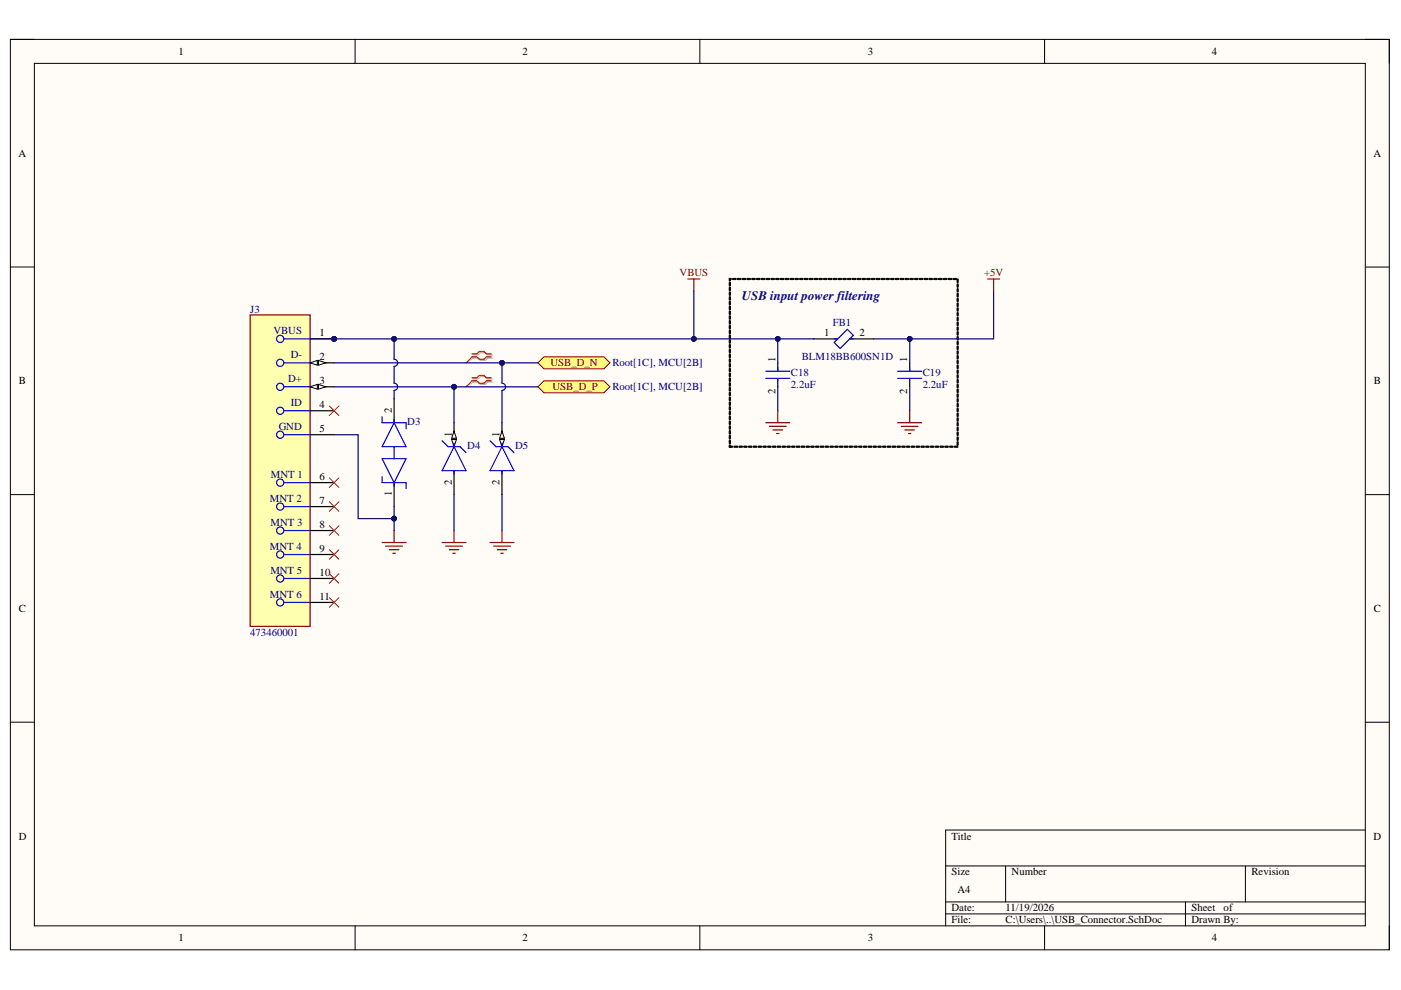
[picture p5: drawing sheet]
<svg xmlns="http://www.w3.org/2000/svg" width="297mm" height="210mm" viewBox="0 0 297 210" stroke-linecap="round" stroke-linejoin="round" font-family="sans-serif">
<defs><g id="words">
<text font-size="2.7" fill="#000080" x="157.3" y="63.6">USB input power filtering</text>
<g font-size="2.3">
<text x="37.9" y="11.7">1</text>
<text x="110.8" y="11.7">2</text>
<text x="184" y="11.7">3</text>
<text x="257" y="11.7">4</text>
<text x="3.9" y="33.2">A</text>
<text x="291.2" y="33.2">A</text>
<text x="67.8" y="71.3">1</text>
<text x="174.7" y="71.3">1</text>
<text x="182.2" y="71.3">2</text>
<text x="67.8" y="76.4">2</text>
<text x="164.4" y="76.7" transform="rotate(-90 164.4 76.7)">1</text>
<text x="192.4" y="76.7" transform="rotate(-90 192.4 76.7)">1</text>
<text x="4" y="81.5">B</text>
<text x="67.8" y="81.5">3</text>
<text x="164.4" y="83.6" transform="rotate(-90 164.4 83.6)">2</text>
<text x="192.4" y="83.6" transform="rotate(-90 192.4 83.6)">2</text>
<text x="291.3" y="81.5">B</text>
<text x="67.8" y="86.6">4</text>
<text x="83" y="87.6" transform="rotate(-90 83 87.6)">2</text>
<text x="67.8" y="91.7">5</text>
<text x="95.8" y="92.7" transform="rotate(-90 95.8 92.7)">1</text>
<text x="105.9" y="92.7" transform="rotate(-90 105.9 92.7)">1</text>
<text x="67.8" y="101.8">6</text>
<text x="67.8" y="106.9">7</text>
<text x="83" y="105.2" transform="rotate(-90 83 105.2)">1</text>
<text x="95.8" y="102.9" transform="rotate(-90 95.8 102.9)">2</text>
<text x="105.9" y="102.9" transform="rotate(-90 105.9 102.9)">2</text>
<text x="67.8" y="112">8</text>
<text x="67.8" y="117.1">9</text>
<text x="67.8" y="122.1">10</text>
<text x="4" y="129.7">C</text>
<text x="67.8" y="127.2">11</text>
<text x="291.3" y="129.7">C</text>
<text x="4" y="178">D</text>
<text x="201.7" y="178">Title</text>
<text x="291.2" y="178">D</text>
<text x="201.7" y="185.6">Size</text>
<text x="214.5" y="185.6">Number</text>
<text x="265.3" y="185.6">Revision</text>
<text x="203" y="189.4">A4</text>
<text x="201.7" y="193.2">Date:</text>
<text x="201.7" y="195.8">File:</text>
<text x="213.2" y="193.2">11/19/2026</text>
<text x="213.2" y="195.8">C:\Users\..\USB_Connector.SchDoc</text>
<text x="252.6" y="193.2">Sheet</text>
<text x="252.6" y="195.8">Drawn By:</text>
<text x="259.4" y="193.2">of</text>
<text x="37.9" y="199.6">1</text>
<text x="110.8" y="199.6">2</text>
<text x="184" y="199.6">3</text>
<text x="257" y="199.6">4</text>
</g>
<g font-size="2.3" fill="#800000">
<text x="144.1" y="58.6">VBUS</text>
<text x="208.6" y="58.6">+5V</text>
<text x="116.7" y="77.7">USB_D_N</text>
<text x="117.1" y="82.7">USB_D_P</text>
</g>
<g font-size="2.3" fill="#000080">
<text x="53" y="66.3">J3</text>
<text x="58" y="70.8">VBUS</text>
<text x="176.6" y="69.1">FB1</text>
<text x="61.6" y="75.9">D-</text>
<text x="129.8" y="77.7">Root[1C], MCU[2B]</text>
<text x="170" y="76.4">BLM18BB600SN1D</text>
<text x="61.1" y="81">D+</text>
<text x="129.8" y="82.7">Root[1C], MCU[2B]</text>
<text x="167.7" y="79.7">C18</text>
<text x="167.7" y="82.2">2.2uF</text>
<text x="195.7" y="79.7">C19</text>
<text x="195.7" y="82.2">2.2uF</text>
<text x="61.6" y="86">ID</text>
<text x="59.1" y="91.2">GND</text>
<text x="86.3" y="90.1">D3</text>
<text x="99.1" y="95.2">D4</text>
<text x="109.2" y="95.2">D5</text>
<text x="57.4" y="101.3">MNT 1</text>
<text x="57.2" y="106.4">MNT 2</text>
<text x="57.4" y="111.4">MNT 3</text>
<text x="57.2" y="116.6">MNT 4</text>
<text x="57.3" y="121.6">MNT 5</text>
<text x="57.2" y="126.7">MNT 6</text>
<text x="53" y="134.8">473460001</text>
</g>
</g></defs>
<path d="M2.2 8.4h292.4v193h-292.4z" fill-rule="evenodd" fill="#fffcf8"/>
<path d="M2.2 8.4h292.4v193h-292.4z" fill="none" stroke="#000" stroke-width=".21"/>
<path d="M7.3 13.4h282.2v182.9h-282.2z" fill-rule="evenodd" fill="#fffcf8"/>
<g fill="none" stroke="#000" stroke-width=".21">
<path d="M2.2 8.4h5.1M7.3 13.4h282.2v182.9h-282.2zM75.3 8.4v5M148.4 8.4v5M221.5 8.4v5M289.5 8.4h5.1v5M2.2 56.6h5.1M289.5 56.6h5.1M2.2 104.9h5.1M289.5 104.9h5.1M2.2 153.1h5.1M289.5 153.1h5.1"/>
<path d="M289.5 176h-89v20.3M75.3 196.3v5.1M148.4 196.3v5.1M200.5 183.6h89M200.5 191.2h89M200.5 193.8h89M213.2 183.6v7.6M221.5 196.3v5.1M251.3 191.2v5.1M264 183.6v7.6M294.6 196.3v5.1"/>
</g>
<circle cx="70.8" cy="71.9" r=".51" fill="#000080"/>
<circle cx="70.8" cy="71.9" r=".51" fill="none" stroke="#000080" stroke-width=".21"/>
<path d="M53 66.8h12.8v66h-12.8z" fill-rule="evenodd" fill="#ffffb0"/>
<path d="M53 66.8h12.8v66h-12.8z" fill="none" stroke="#800000" stroke-width=".25"/>
<g fill="none" stroke="#00f" stroke-width=".25">
<path d="M60.2 71.9h5.6M60.2 76.9h5.6M60.2 82h5.6M60.2 87.1h5.6M60.2 92.2h5.6M60.2 102.3h5.6M60.2 107.4h5.6M60.2 112.5h5.6M60.2 117.6h5.6M60.2 122.6h5.6M60.2 127.7h5.6"/>
<circle cx="59.4" cy="76.9" r=".76"/>
<circle cx="59.4" cy="71.8" r=".76"/>
<circle cx="59.4" cy="82" r=".76"/>
<circle cx="59.4" cy="87.1" r=".76"/>
<circle cx="59.4" cy="92.2" r=".76"/>
<circle cx="59.4" cy="107.4" r=".76"/>
<circle cx="59.4" cy="117.6" r=".76"/>
<circle cx="59.4" cy="112.5" r=".76"/>
<circle cx="59.4" cy="102.3" r=".76"/>
<circle cx="59.4" cy="127.7" r=".76"/>
<circle cx="59.4" cy="122.6" r=".76"/>
</g>
<path d="M65.8 71.9h5" fill="none" stroke="#000" stroke-width=".25"/>
<circle cx="70.8" cy="71.9" r=".51" fill="#000080"/>
<circle cx="70.8" cy="71.9" r=".51" fill="none" stroke="#000080" stroke-width=".21"/>
<path d="M65.8 76.9h5" fill="none" stroke="#000" stroke-width=".25"/>
<path d="M65.8 76.9l1.5-.5v1z" fill="#f8fcff"/>
<path d="M65.8 76.9l1.5-.5v1z" fill="none" stroke="#000" stroke-width=".21"/>
<path d="M67.5 76.4l1.6 .5-1.6 .5z" fill="#f8fcff"/>
<path d="M67.5 76.4l1.6 .5-1.6 .5z" fill="none" stroke="#000" stroke-width=".21"/>
<path d="M65.8 82h5" fill="none" stroke="#000" stroke-width=".25"/>
<path d="M65.8 82l1.5-.5v1z" fill="#f8fcff"/>
<path d="M65.8 82l1.5-.5v1z" fill="none" stroke="#000" stroke-width=".21"/>
<path d="M67.5 81.5l1.6 .5-1.6 .5z" fill="#f8fcff"/>
<path d="M67.5 81.5l1.6 .5-1.6 .5z" fill="none" stroke="#000" stroke-width=".21"/>
<path d="M65.8 87.1h5M65.8 92.2h5M65.8 102.3h5M65.8 107.4h5M65.8 112.5h5M65.8 117.6h5M65.8 122.6h5M65.8 127.7h5" fill="none" stroke="#000" stroke-width=".25"/>
<g fill="none" stroke="#f00" stroke-width=".21">
<path d="M69.8 86.1l2.1 2M71.9 86.1l-2.1 2M69.8 101.3l2.1 2M69.8 106.4l2.1 2M69.8 111.5l2.1 2M69.8 116.6l2.1 2M71.9 101.3l-2.1 2M71.9 106.4l-2.1 2M71.9 111.5l-2.1 2M71.9 116.6l-2.1 2M69.8 121.6l2.1 2.1M69.8 126.7l2.1 2"/>
<path d="M71.9 121.6l-2.1 2.1M71.9 126.7l-2.1 2"/>
</g>
<path d="M81 115h5.1M81.8 115.8h3.5M82.5 116.6h2.1M83.3 117.3h.5M83.6 112.5v2.5" fill="none" stroke="#800000" stroke-width=".25"/>
<path d="M115.3 75.7h12.7l1.3 1.2-1.3 1.3h-12.7l-1.2-1.3z" fill-rule="evenodd" fill="#ffff80"/>
<path d="M115.3 75.7h12.7l1.3 1.2-1.3 1.3h-12.7l-1.2-1.3z" fill="none" stroke="#800000" stroke-width=".21"/>
<path d="M114.1 82l1.2-1.3h12.7l1.3 1.3-1.3 1.3h-12.7z" fill-rule="evenodd" fill="#ffff80"/>
<path d="M114.1 82l1.2-1.3h12.7l1.3 1.3-1.3 1.3h-12.7z" fill="none" stroke="#800000" stroke-width=".21"/>
<path d="M164.9 76.9v1.8M192.9 76.9v1.8M96.3 89.6v5.1M96.3 99.8v5.1M164.9 80.5v1.5M192.9 80.5v1.5" fill="none" stroke="#000" stroke-width=".25"/>
<path d="M162.4 78.7h5M164.9 77.9v.8M190.3 78.7h5.1M192.9 78v.7M162.4 80.2h5M164.9 80.5v.2M190.3 80.2h5.1M192.9 80.5v.2" fill="none" stroke="#00f" stroke-width=".25"/>
<path d="M162.4 89.6h5M163.1 90.4h3.6M163.9 91.2h2M164.7 91.9h.5M164.9 87.1v2.5M190.3 89.6h5.1M191.1 90.4h3.5M191.9 91.2h2M192.6 91.9h.5M192.9 87.1v2.5" fill="none" stroke="#800000" stroke-width=".25"/>
<path d="M95.8 93.2h1l-.5 1.5z" fill="#f8fcff"/>
<path d="M95.8 93.2h1l-.5 1.5z" fill="none" stroke="#000" stroke-width=".21"/>
<path d="M96.3 91.4l.5 1.5h-1z" fill="#f8fcff"/>
<path d="M96.3 91.4l.5 1.5h-1z" fill="none" stroke="#000" stroke-width=".21"/>
<path d="M93.7 93.4l1.3 1.3h2.5l1.3 1.3M96.3 94.7l2.5 5.1h-5.1zM96.3 93.9v.8M96.3 99.8v.8" fill="none" stroke="#00f" stroke-width=".25"/>
<path d="M106.4 89.6v5.1M106.4 99.8v5.1" fill="none" stroke="#000" stroke-width=".25"/>
<path d="M105.9 93.2h1l-.5 1.5z" fill="#f8fcff"/>
<path d="M105.9 93.2h1l-.5 1.5z" fill="none" stroke="#000" stroke-width=".21"/>
<path d="M106.4 91.4l.5 1.5h-1z" fill="#f8fcff"/>
<path d="M106.4 91.4l.5 1.5h-1z" fill="none" stroke="#000" stroke-width=".21"/>
<path d="M81 88.4v1.2h5.1v1.3M81 97.3h5.1l-2.5 5zM83.6 89.6l2.5 5.1h-5.1zM83.6 88.9v.7M83.6 94.7v2.6M103.9 93.4l1.3 1.3h2.5l1.3 1.3M106.4 94.7l2.6 5.1h-5.1zM106.4 93.9v.8M106.4 99.8v.8M81 101.1v1.2h5.1v1.3M83.6 102.3v.8" fill="none" stroke="#00f" stroke-width=".25"/>
<path d="M145.8 59.1h2.6M147.1 59.1v2.6M93.7 115h5.1M94.5 115.8h3.5M95.2 116.6h2.1M96 117.3h.5M96.3 112.5v2.5M103.9 115h5.1M104.7 115.8h3.5M105.4 116.6h2.1M106.2 117.3h.5M106.4 112.5v2.5" fill="none" stroke="#800000" stroke-width=".25"/>
<path d="M83.6 84.6v5M83.6 102.3v5.1" fill="none" stroke="#000" stroke-width=".25"/>
<path d="M154.6 94.4l.3 .1-.2 .3zM154.6 93.4h.3l-.2 .7-.1-.2zM154.6 92.3l.3 .1-.2 .7-.1-.2zM154.6 91.3l.3 .1-.2 .6-.1-.1zM154.6 90.3l.3 .1-.2 .6-.1-.1zM154.6 89.3l.3 .1-.2 .6-.1-.1zM154.6 88.3l.3 .1-.2 .6-.1-.1zM154.6 87.3l.3 .1-.2 .6-.1-.1zM154.6 86.3h.3l-.2 .7-.1-.2zM154.6 85.2l.3 .1-.2 .7-.1-.2zM154.6 84.2l.3 .1-.2 .6-.1-.1zM154.6 83.2l.3 .1-.2 .6-.1-.1zM154.6 82.2l.3 .1-.2 .6-.1-.1zM154.6 81.2l.3 .1-.2 .6-.1-.1zM154.6 80.2l.3 .1-.2 .6-.1-.1zM154.6 79.2h.3l-.2 .7-.1-.2zM154.6 78.1l.3 .1-.2 .7-.1-.2zM154.6 77.1l.3 .1-.2 .6-.1-.1zM154.6 76.1l.3 .1-.2 .6-.1-.1zM154.6 75.1l.3 .1-.2 .6-.1-.1zM154.6 74.1l.3 .1-.2 .6-.1-.1zM154.6 73.1l.3 .1-.2 .6-.1-.1zM154.6 72.1h.3l-.2 .7-.1-.2zM154.6 71l.3 .1-.2 .7-.1-.2zM154.6 70l.3 .1-.2 .6-.1-.1zM154.6 69l.3 .1-.2 .6-.1-.1zM154.6 68l.3 .1-.2 .6-.1-.1zM154.6 67l.3 .1-.2 .6-.1-.1zM154.6 66l.3 .1-.2 .6-.1-.1zM154.6 65h.3l-.2 .7-.1-.2zM154.6 63.9l.3 .1-.2 .7-.1-.2zM154.6 62.9l.3 .1-.2 .6-.1-.1zM154.6 61.9l.3 .1-.2 .6-.1-.1zM154.6 60.9l.3 .1-.2 .6-.1-.1zM154.6 59.9l.3 .1-.2 .6-.1-.1zM154.6 59l.5 .2-.4 .1 .2-.1-.2 .4zM155.4 59.1l.6-.1 .1 .2-.7 .1zM156.4 59.1l.6-.1 .1 .2-.6 .1zM157.4 59.1l.6-.1 .1 .2-.6 .1zM158.4 59.1l.6-.1 .1 .2-.6 .1zM159.4 59.1l.6-.1 .1 .2-.6 .1zM160.4 59.1l.6-.1 .2 .2-.7 .1zM161.4 59.1l.6-.1 .2 .2-.7 .1zM162.5 59.1l.6-.1 .1 .2-.6 .1zM163.5 59.1l.6-.1 .1 .2-.6 .1zM164.5 59.1l.6-.1 .1 .2-.6 .1zM165.5 59.1l.6-.1 .1 .2-.6 .1zM166.5 59.1l.6-.1 .1 .2-.6 .1zM167.5 59.1l.6-.1 .2 .2-.7 .1zM168.6 59.1l.6-.1 .1 .2-.7 .1zM169.6 59.1l.6-.1 .1 .2-.6 .1zM170.6 59.1l.6-.1 .1 .2-.6 .1zM171.6 59.1l.6-.1 .1 .2-.6 .1zM172.6 59.1l.6-.1 .1 .2-.6 .1zM173.6 59.1l.6-.1 .2 .2-.7 .1zM174.6 59.1l.6-.1 .2 .2-.7 .1zM175.7 59.1l.6-.1 .1 .2-.6 .1zM176.7 59.1l.6-.1 .1 .2-.6 .1zM177.7 59.1l.6-.1 .1 .2-.6 .1zM178.7 59.1l.6-.1 .1 .2-.6 .1zM179.7 59.1l.6-.1 .1 .2-.6 .1zM180.7 59.1l.6-.1 .2 .2-.7 .1zM181.8 59.1l.5-.1 .2 .2-.7 .1zM182.8 59.1l.6-.1 .1 .2-.6 .1zM183.8 59.1l.6-.1 .1 .2-.6 .1zM184.8 59.1l.6-.1 .1 .2-.6 .1zM185.8 59.1l.6-.1 .1 .2-.6 .1zM186.8 59.1l.6-.1 .2 .2-.7 .1zM187.8 59.1l.6-.1 .2 .2-.7 .1zM188.9 59.1l.6-.1 .1 .2-.7 .1zM189.9 59.1l.6-.1 .1 .2-.6 .1zM190.9 59.1l.6-.1 .1 .2-.6 .1zM191.9 59.1l.6-.1 .1 .2-.6 .1zM192.9 59.1l.6-.1 .1 .2-.6 .1zM193.9 59.1l.6-.1 .2 .2-.7 .1zM194.9 59.1l.6-.1 .2 .2-.7 .1zM196 59.1l.6-.1 .1 .2-.6 .1zM197 59.1l.6-.1 .1 .2-.6 .1zM198 59.1l.6-.1 .1 .2-.6 .1zM199 59.1l.6-.1 .1 .2-.6 .1zM200 59.1l.6-.1 .2 .2-.7 .1zM201 59.1l.6-.1 .2 .2-.7 .1zM202.1 59.1l.6-.1 .1 .2-.7 .1zM202.9 59.2l.3 .1-.2 .6-.1-.1zM202.9 60.2l.3 .1-.2 .6-.1-.1zM202.9 61.2l.3 .1-.2 .6-.1-.1zM202.9 62.2l.3 .1-.2 .7-.1-.2zM202.9 63.2l.3 .1-.2 .7-.1-.2zM202.9 64.3l.3 .1-.2 .6-.1-.1zM202.9 65.3l.3 .1-.2 .6-.1-.1zM202.9 66.3l.3 .1-.2 .6-.1-.1zM202.9 67.3l.3 .1-.2 .6-.1-.1zM202.9 68.3l.3 .1-.2 .6-.1-.1zM202.9 69.3l.3 .1-.2 .7-.1-.2zM202.9 70.3l.3 .1-.2 .7-.1-.2zM202.9 71.4l.3 .1-.2 .6-.1-.1zM202.9 72.4l.3 .1-.2 .6-.1-.1zM202.9 73.4l.3 .1-.2 .6-.1-.1zM202.9 74.4l.3 .1-.2 .6-.1-.1zM202.9 75.4l.3 .1-.2 .6-.1-.1zM202.9 76.4l.3 .1-.2 .7-.1-.2zM202.9 77.4l.3 .1-.2 .7-.1-.2zM202.9 78.5l.3 .1-.2 .6-.1-.1zM202.9 79.5l.3 .1-.2 .6-.1-.1zM202.9 80.5l.3 .1-.2 .6-.1-.1zM202.9 81.5l.3 .1-.2 .6-.1-.1zM202.9 82.5l.3 .1-.2 .6-.1-.1zM202.9 83.5l.3 .1-.2 .7-.1-.2zM202.9 84.5l.3 .1-.2 .7-.1-.2zM202.9 85.6l.3 .1-.2 .6-.1-.1zM202.9 86.6l.3 .1-.2 .6-.1-.1zM202.9 87.6l.3 .1-.2 .6-.1-.1zM202.9 88.6l.3 .1-.2 .6-.1-.1zM202.9 89.6l.3 .1-.2 .6-.1-.1zM202.9 90.6l.3 .1-.2 .7-.1-.2zM202.9 91.6l.3 .1-.2 .7-.1-.2zM202.9 92.7l.3 .1-.2 .6-.1-.1zM202.9 93.7l.3 .1-.2 .6-.1-.1zM202.4 94.6h.6l.1 .1-.6 .1zM201.4 94.6h.6l.1 .1-.7 .1zM200.3 94.6h.6l.2 .1-.7 .1zM199.3 94.6h.6l.2 .1-.7 .1zM198.3 94.6h.6l.1 .1-.6 .1zM197.3 94.6h.6l.1 .1-.6 .1zM196.3 94.6h.6l.1 .1-.6 .1zM195.3 94.6h.6l.1 .1-.6 .1zM194.3 94.6h.6l.1 .1-.7 .1zM193.2 94.6h.6l.2 .1-.7 .1zM192.2 94.6h.6l.1 .1-.6 .1zM191.2 94.6h.6l.1 .1-.6 .1zM190.2 94.6h.6l.1 .1-.6 .1zM189.2 94.6h.6l.1 .1-.6 .1zM188.2 94.6h.6l.1 .1-.6 .1zM187.1 94.6h.6l.2 .1-.7 .1zM186.1 94.6h.6l.2 .1-.7 .1zM185.1 94.6h.6l.1 .1-.6 .1zM184.1 94.6h.6l.1 .1-.6 .1zM183.1 94.6h.6l.1 .1-.6 .1zM182.1 94.6h.6l.1 .1-.6 .1zM181.1 94.6h.6l.1 .1-.7 .1zM180 94.6h.6l.2 .1-.7 .1zM179 94.6h.6l.1 .1-.6 .1zM178 94.6h.6l.1 .1-.6 .1zM177 94.6h.6l.1 .1-.6 .1zM176 94.6h.6l.1 .1-.6 .1zM175 94.6h.6l.1 .1-.6 .1zM173.9 94.6h.6l.2 .1-.7 .1zM172.9 94.6h.6l.2 .1-.7 .1zM171.9 94.6h.6l.1 .1-.6 .1zM170.9 94.6h.6l.1 .1-.6 .1zM169.9 94.6h.6l.1 .1-.6 .1zM168.9 94.6h.6l.1 .1-.6 .1zM167.9 94.6h.6l.1 .1-.7 .1zM166.8 94.6h.6l.2 .1-.7 .1zM165.8 94.6h.6l.1 .1-.6 .1zM164.8 94.6h.6l.1 .1-.6 .1zM163.8 94.6h.6l.1 .1-.6 .1zM162.8 94.6h.6l.1 .1-.6 .1zM161.8 94.6h.6l.1 .1-.6 .1zM160.7 94.6h.6l.2 .1-.7 .1zM159.7 94.6h.6l.2 .1-.7 .1zM158.7 94.6h.6l.1 .1-.6 .1zM157.7 94.6h.6l.1 .1-.6 .1zM156.7 94.6h.6l.1 .1-.6 .1zM155.7 94.6h.6l.1 .1-.6 .1zM154.7 94.6h.6l.1 .1-.7 .1z" fill="#000" stroke="#000" stroke-width=".21"/>
<path d="M100.3 75.3h1l.6-.5h1l.5 .5h1M100.3 75.9h1l.6 .5h1l.5-.5h1M100.3 80.4h1l.6-.5h1l.5 .5h1M100.3 81h1l.6 .5h1l.5-.5h1" fill="none" stroke="#d0a19e" stroke-width=".25"/>
<path d="M100.3 75.9l-1.5 1M100.3 81l-1.5 1" fill="none" stroke="#d0a19e" stroke-width=".21"/>
<path d="M100.1 75h1l.5-.5h1l.5 .5h1M100.1 75.7h1l.5 .5h1l.5-.5h1M100.1 80.1h1l.5-.5h1l.5 .5h1M100.1 80.7h1l.5 .5h1l.5-.5h1" fill="none" stroke="#f00" stroke-width=".25"/>
<path d="M100.1 75.7l-1.3 1.2M100.1 80.7l-1.3 1.3" fill="none" stroke="#f00" stroke-width=".21"/>
<path d="M70.8 92.2h5.1v17.8h7.7v2.5" fill="none" stroke="#000080" stroke-width=".25"/>
<circle cx="83.6" cy="109.9" r=".51" fill="#000080"/>
<circle cx="83.6" cy="109.9" r=".51" fill="none" stroke="#000080" stroke-width=".21"/>
<path d="M70.8 82h43.3" fill="none" stroke="#000080" stroke-width=".25"/>
<circle cx="96.3" cy="82" r=".51" fill="#000080"/>
<circle cx="96.3" cy="82" r=".51" fill="none" stroke="#000080" stroke-width=".21"/>
<path d="M70.8 76.9h43.3" fill="none" stroke="#000080" stroke-width=".25"/>
<circle cx="106.4" cy="76.9" r=".51" fill="#000080"/>
<circle cx="106.4" cy="76.9" r=".51" fill="none" stroke="#000080" stroke-width=".21"/>
<path d="M164.9 82v5.1M192.9 82v5.1M83.6 107.4v2.6M96.3 104.9v7.6M106.4 104.9v7.6" fill="none" stroke="#000080" stroke-width=".25"/>
<circle cx="83.6" cy="109.9" r=".51" fill="#000080"/>
<circle cx="83.6" cy="109.9" r=".51" fill="none" stroke="#000080" stroke-width=".21"/>
<path d="M96.3 82v7.6" fill="none" stroke="#000080" stroke-width=".25"/>
<circle cx="96.3" cy="82" r=".51" fill="#000080"/>
<circle cx="96.3" cy="82" r=".51" fill="none" stroke="#000080" stroke-width=".21"/>
<path d="M106.4 76.9v4.3a.76 .76 0 0 1 .8 .8 .76 .76 0 0 1-.8 .8v6.8" fill="none" stroke="#000080" stroke-width=".25"/>
<circle cx="106.4" cy="76.9" r=".51" fill="#000080"/>
<circle cx="106.4" cy="76.9" r=".51" fill="none" stroke="#000080" stroke-width=".21"/>
<path d="M83.6 71.9v4.3a.76 .76 0 0 1 .7 .7 .76 .76 0 0 1-.7 .8v3.5a.76 .76 0 0 1 .7 .8 .76 .76 0 0 1-.7 .8v1.7" fill="none" stroke="#000080" stroke-width=".25"/>
<circle cx="83.6" cy="71.9" r=".51" fill="#000080"/>
<circle cx="83.6" cy="71.9" r=".51" fill="none" stroke="#000080" stroke-width=".21"/>
<path d="M65.8 71.9h81.3" fill="none" stroke="#000080" stroke-width=".25"/>
<circle cx="147.1" cy="71.9" r=".51" fill="#000080"/>
<circle cx="147.1" cy="71.9" r=".51" fill="none" stroke="#000080" stroke-width=".21"/>
<circle cx="83.6" cy="71.9" r=".51" fill="#000080"/>
<circle cx="83.6" cy="71.9" r=".51" fill="none" stroke="#000080" stroke-width=".21"/>
<circle cx="70.8" cy="71.9" r=".51" fill="#000080"/>
<circle cx="70.8" cy="71.9" r=".51" fill="none" stroke="#000080" stroke-width=".21"/>
<path d="M164.9 71.9v5" fill="none" stroke="#000080" stroke-width=".25"/>
<circle cx="164.9" cy="71.9" r=".51" fill="#000080"/>
<circle cx="164.9" cy="71.9" r=".51" fill="none" stroke="#000080" stroke-width=".21"/>
<path d="M147.1 61.7v10.2h25.4" fill="none" stroke="#000080" stroke-width=".25"/>
<circle cx="164.9" cy="71.9" r=".51" fill="#000080"/>
<circle cx="164.9" cy="71.9" r=".51" fill="none" stroke="#000080" stroke-width=".21"/>
<circle cx="147.1" cy="71.9" r=".51" fill="#000080"/>
<circle cx="147.1" cy="71.9" r=".51" fill="none" stroke="#000080" stroke-width=".21"/>
<path d="M192.9 71.9v5" fill="none" stroke="#000080" stroke-width=".25"/>
<circle cx="192.9" cy="71.9" r=".51" fill="#000080"/>
<circle cx="192.9" cy="71.9" r=".51" fill="none" stroke="#000080" stroke-width=".21"/>
<path d="M210.7 61.7v10.2h-25.5" fill="none" stroke="#000080" stroke-width=".25"/>
<circle cx="192.9" cy="71.9" r=".51" fill="#000080"/>
<circle cx="192.9" cy="71.9" r=".51" fill="none" stroke="#000080" stroke-width=".21"/>
<path d="M172.5 71.9h5.1M180.2 71.9h5" fill="none" stroke="#000" stroke-width=".25"/>
<path d="M176.8 72.6l2.9-2.8 1.2 1.3-2.8 2.8zM176.8 71.9h.8M180.2 71.9h.7" fill="none" stroke="#00f" stroke-width=".25"/>
<path d="M209.4 59.2h2.5M210.7 59.2v2.5" fill="none" stroke="#800000" stroke-width=".25"/>
<use href="#words"/>
</svg>
